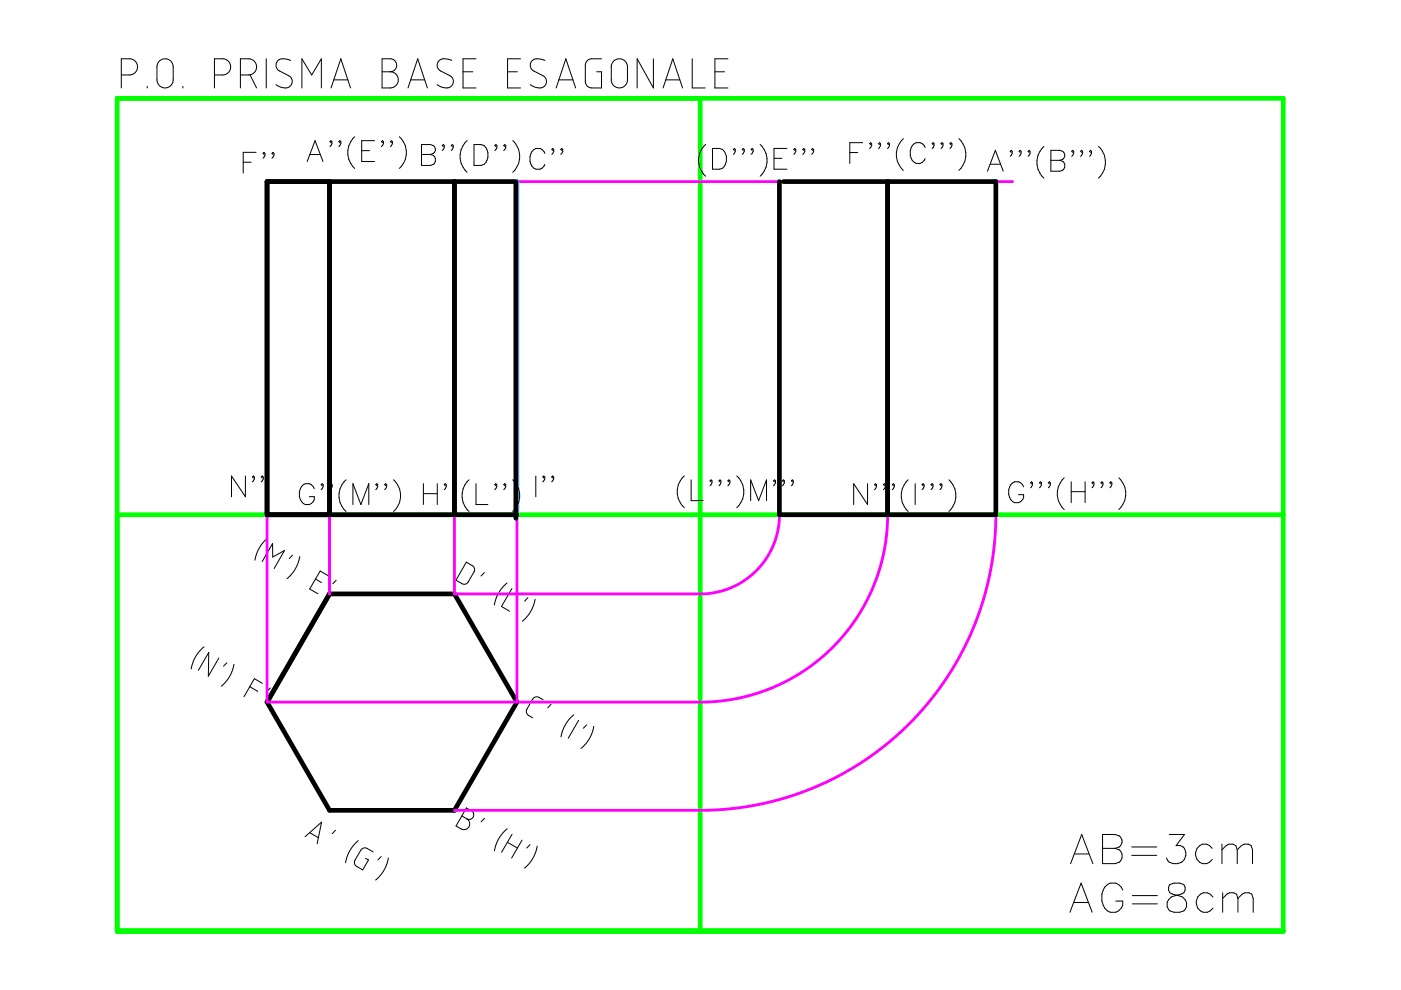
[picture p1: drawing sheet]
<svg xmlns="http://www.w3.org/2000/svg" width="297mm" height="210mm" viewBox="0 0 297 210" stroke-linecap="round" stroke-linejoin="round" font-family="sans-serif">
<path d="M24.8 20.8h247.3v176.6h-247.3zM148.5 20.8v176.6M24.8 109.1h247.3" fill="none" stroke="#0f0" stroke-width=".99"/>
<path d="M56.6 38.5v110.4h92.9l5.2-.5 5-1.1 3.6-1.3 2.4-1.1 3.6-1.9 2.3-1.5 4.4-3.7 2.3-2.4 2.3-2.8 3-5 1.4-2.7 1.2-3.3 .8-2.7 .7-3.5 .4-3.4 .1-2.9M60.2 38.5h154.5M69.9 38.5v87.4M96.4 38.5v87.4h52.8l3.1-.4 2.7-.9 2.2-1.1 2.3-1.7 2.1-2.3 1.6-2.3 1.1-2.4 .7-2.8 .2-2.9M109.6 38.5v110.4M211.1 109.1l-.1 4.2-.5 4.5-.7 4.4-1 4-1.4 4.3-1.3 3.3-1.8 3.9-2.1 3.8-2.7 4-2.3 3-2.8 3.2-2.7 2.8-2.7 2.5-3.7 2.8-3.4 2.4-3.5 2-5.5 2.7-5.8 2.1-5.7 1.5-7 1-4.9 .3h-53.1" fill="none" stroke="#f0f" stroke-width=".59"/>
<g fill="none" stroke="#000" stroke-width=".21">
<path d="M25.7 15.9h1.9l1.1-.5 .4-.7 .1-.6-.2-.7-.4-.5-.9-.4h-2v6.1M31.2 18.3v.3M33.8 13l.7-.5h1l.7 .5 .5 .7v3.5l-.4 .9-.8 .5h-.6l-.7-.1-.5-.4-.3-.6-.1-3.4 .2-.7zM38.8 18.3v.3M45.5 15.9h2.1l.9-.6 .3-.6 .1-.8-.5-1-1-.4h-1.9v6.1M51 15.9h1.9l.9-.4 .4-.6 .2-.6-.1-.7-.3-.6-1-.5h-2v6.1M53 15.9l1.4 2.7M56.5 12.5v6.1M61.6 12.8l-1.1-.3h-1.1l-.7 .6-.2 1 .2 .5 .4 .4 2.6 1.4 .3 .7-.3 .9-.6 .5-.7 .1-1.1-.2-.8-.5M64 18.6v-6.1l2.1 3.4 2-3.4v6.1M70.2 18.6l2.1-6.1 2 6.1M70.8 16.9h2.9"/>
<path d="M81 12.5h2.2l.6 .4 .2 .5 .1 .6-.2 .6-.6 .5-.6 .1 .5 .1 .7 .4 .5 1-.2 1-.8 .8-2.4 .1zM81 15.2h1.7M86.5 18.6l2.1-6.1 2 6.1M87.1 16.9h2.9M95.8 12.8l-1.2-.3h-1l-.7 .6-.2 .9 .6 1 2.5 1.4 .3 .7-.2 .9-.6 .5-.7 .1-1.1-.2-.8-.5M98.2 15.2h2M100.9 12.5h-2.7v6.1h2.7M107.6 15.2h2.1M110.4 12.5h-2.8v6.1h2.8M115.5 12.8l-1.1-.3h-1.1l-.7 .6-.2 1 .2 .5 .4 .4 2.1 1.1 .5 .4 .3 .6-.3 .9-.6 .5-.7 .1-1.1-.2-.8-.5M117.9 18.6l2.1-6.1 2 6.1M118.5 16.9h3"/>
<path d="M127.5 12.5h-2.3l-.6 .3-.4 .5-.1 4.1 .3 .7 .5 .4 2.6 .1v-3.4h-1M130 13l.7-.4 .9-.1 .8 .4 .5 .7 .1 3.6-.4 .8-.8 .6h-.6l-.6-.1-.5-.4-.4-.7-.1-3.5zM138.5 12.5v6.1l-3.4-6.1v6.1M140.6 18.6l2-6.1 2.1 6.1M141.2 16.9h2.9M146.8 12.5v6.1h2.7M151.6 15.2h2M154.3 12.5h-2.7v6.1h2.7M51.6 34.4h1.6M54.3 32.3h-2.7v4.4M56 32.7l-.2-.2 .2-.2a.81 .81 0 0 1-.2 1.2M57.9 32.7l-.2-.2 .2-.2a.79 .79 0 0 1-.2 1.2"/>
<path d="M65.1 34.2l1.7-4.4 1.7 4.4M65.7 32.8h2.2M70.2 30.2l-.2-.2 .2-.2a.82 .82 0 0 1-.2 1.3M72.1 30.2l-.3-.2 .3-.2a.82 .82 0 0 1-.3 1.3M75.2 29a4.5 4.5 0 0 0 0 6.7M76.7 31.9h1.7M79.4 29.8h-2.7v4.4h2.7M81.1 30.2l-.2-.2 .2-.2a.82 .82 0 0 1-.2 1.3M83 30.2l-.2-.2 .2-.2a.82 .82 0 0 1-.2 1.3M84.7 29a4.5 4.5 0 0 1 0 6.7M89.4 30.6h1.8l.7 .3a1.01 1.01 0 0 1 0 1.6l-.7 .2a1.17 1.17 0 0 1 1.2 1.2 1.17 1.17 0 0 1-1.2 1.2h-1.8zM89.4 32.7h1.8"/>
<path d="M94 31.1l-.2-.2 .2-.3a.82 .82 0 0 1-.2 1.3M95.9 31.1l-.2-.2 .2-.3a.82 .82 0 0 1-.2 1.3M99 29.8a4.5 4.5 0 0 0 0 6.7M100.5 30.6h1.5a2.11 2.11 0 0 1 1.4 2.8 1.87 1.87 0 0 1-1.4 1.7h-1.5zM105.1 31.1l-.2-.2 .2-.3a.82 .82 0 0 1-.2 1.3M107 31.1l-.2-.2 .2-.3a.82 .82 0 0 1-.2 1.3M108.7 29.8a4.6 4.6 0 0 1 0 6.7M115.5 32.5a1.53 1.53 0 0 0-1.4-1.1 1.53 1.53 0 0 0-1.5 1.1 2.46 2.46 0 0 0 1 3.4 1.54 1.54 0 0 0 1.9-1.1M117.2 31.9l-.2-.2 .2-.2 .2 .2v.4l-.4 .6M119.1 31.9l-.2-.2 .2-.2 .2 .2v.4l-.4 .6M149.6 30.6a4.5 4.5 0 0 0 0 6.8M151.1 31.5h1.4a2.42 2.42 0 0 1 1.1 3.8l-.4 .4-.7 .2h-1.4z"/>
<path d="M155.7 31.9l-.2-.2 .2-.2a.83 .83 0 0 1-.2 1.2M157.6 31.9l-.2-.2 .2-.2 .2 .2v.4l-.4 .6M159.5 31.9l-.2-.2 .2-.2 .2 .2v.4l-.4 .6M161.2 30.6a4.6 4.6 0 0 1 0 6.8M164.1 33.6h1.7M166.8 31.5h-2.7v4.4h2.7M168.5 31.9l-.2-.2 .2-.2 .2 .2v.4l-.4 .6M170.4 31.9l-.2-.2 .2-.2 .2 .2v.4l-.4 .6M172.3 31.9l-.2-.2 .2-.2 .2 .2v.4l-.4 .6M180.2 32.3h1.7M182.9 30.2h-2.7v4.4M184.6 30.7l-.2-.2 .2-.3 .2 .3v.4l-.4 .6"/>
<path d="M186.5 30.7l-.2-.2 .2-.3 .2 .3v.4l-.4 .6M188.4 30.7l-.2-.2 .2-.3 .2 .3v.4l-.4 .6M191.5 29.4a4.5 4.5 0 0 0 0 6.7M196.2 31.3a1.54 1.54 0 0 0-1.5-1.1 1.54 1.54 0 0 0-1.5 1.1 2.47 2.47 0 0 0 1.1 3.3 1.58 1.58 0 0 0 1.9-1M197.8 30.7l-.2-.2 .2-.3a.83 .83 0 0 1-.2 1.3M199.7 30.7l-.2-.2 .2-.3 .2 .3v.4l-.4 .6M201.6 30.7l-.2-.2 .2-.3 .2 .3v.4l-.4 .6M203.3 29.4a4.6 4.6 0 0 1 0 6.7M209.4 36.3l1.6-4.4 1.7 4.4M210 34.8h2.1M214.4 32.3l-.2-.2 .2-.2a.82 .82 0 0 1-.2 1.2M216.3 32.3l-.2-.2 .2-.2a.82 .82 0 0 1-.2 1.2"/>
<path d="M218.2 32.3l-.2-.2 .2-.2a.82 .82 0 0 1-.2 1.2M221.3 31.1a4.5 4.5 0 0 0 0 6.7M222.8 31.9h1.9l.6 .2a1.03 1.03 0 0 1 0 1.7l-.6 .2a1.16 1.16 0 0 1 1.1 1.1 1.16 1.16 0 0 1-1.1 1.2h-1.9zM222.8 34h1.9M227.4 32.3l-.2-.2 .2-.2a.82 .82 0 0 1-.2 1.2M229.3 32.3l-.2-.2 .2-.2a.82 .82 0 0 1-.2 1.2M231.2 32.3l-.2-.2 .2-.2a.85 .85 0 0 1-.2 1.2M232.9 31.1a4.5 4.5 0 0 1 0 6.7M52 100.9v4.4l-2.9-4.4v4.4M53.7 101.3l-.2-.2 .2-.2a.79 .79 0 0 1-.2 1.3M55.6 119.1l2.2-3.8v2.8l2.5-1.4-2.2 3.8M55.6 101.3l-.2-.2 .2-.2a.79 .79 0 0 1-.2 1.3"/>
<path d="M56.7 114.1l-.9 1-.8 1.1-.6 1.1-.3 1.5M62 117.7l-.7 .7M63.5 118l-.3 1.3-.6 1.4-.9 1.1-.8 .9M66.6 103.6a1.53 1.53 0 0 0-1.4-1.1 1.53 1.53 0 0 0-1.5 1.1 2.52 2.52 0 0 0 1 3.4 1.51 1.51 0 0 0 1.9-1.7h-1M68.3 103l-.2-.2 .2-.2a.82 .82 0 0 1-.2 1.2M70.2 103l-.2-.2 .2-.2a.82 .82 0 0 1-.2 1.2M73.4 101.7a4.5 4.5 0 0 0 0 6.7M74.8 107v-4.4l1.7 4.4 1.7-4.4v4.4M79.9 103l-.2-.2 .2-.2a.85 .85 0 0 1-.2 1.2M81.8 103l-.2-.2 .2-.2a.82 .82 0 0 1-.2 1.2M83.4 101.7a4.5 4.5 0 0 1 0 6.7M89.8 102.6v4.4"/>
<path d="M89.8 104.7h2.9M92.7 102.6v4.4M94.4 103l-.2-.2 .2-.2a.82 .82 0 0 1-.2 1.2M96.3 103l-.2-.2 .2-.2a.82 .82 0 0 1-.2 1.2M98.9 119.2l1.4 .9 .3 .3v.5l-1.3 2.5-.3 .3-.6 .2-1.7-.9zM99.4 101.7a4.5 4.5 0 0 0 0 6.7M100.9 102.6v4.4h2.5M105.1 103l-.2-.2 .2-.2a.82 .82 0 0 1-.2 1.2M107 103l-.2-.2 .2-.2a.82 .82 0 0 1-.2 1.2M108.7 101.7a4.5 4.5 0 0 1 0 6.7M113.6 100.9v4.4M115.3 101.3l-.2-.2 .2-.2a.79 .79 0 0 1-.2 1.3"/>
<path d="M117.2 101.3l-.2-.2 .2-.2a.79 .79 0 0 1-.2 1.3M145.1 100.9a4.5 4.5 0 0 0 0 6.7M146.5 101.7v4.5h2.6M150.7 102.2l-.2-.3 .2-.2 .3 .2v.5l-.5 .6M152.7 102.2l-.3-.3 .3-.2a.83 .83 0 0 1-.3 1.3M154.5 102.2l-.2-.3 .2-.2 .2 .2v.5l-.4 .6M156.2 100.9a4.5 4.5 0 0 1 0 6.7M159.2 106.2v-4.5l1.6 4.5 1.7-4.5v4.5M164.2 102.2l-.2-.3 .2-.2 .2 .2v.5l-.4 .6M166.1 102.2l-.2-.3 .2-.2 .2 .2v.5l-.4 .6M168 102.2l-.2-.3 .2-.2a.83 .83 0 0 1-.2 1.3M183.9 102.6v4.4l-2.9-4.4v4.4"/>
<path d="M185.6 103l-.2-.2 .2-.2a.85 .85 0 0 1-.2 1.2M187.5 103l-.2-.2 .2-.2a.82 .82 0 0 1-.2 1.2M189.4 103l-.2-.2 .2-.2a.82 .82 0 0 1-.2 1.2M192.6 101.7a4.5 4.5 0 0 0 0 6.7M194 102.6v4.4M195.7 103l-.2-.2 .2-.2a.82 .82 0 0 1-.2 1.2M197.6 103l-.2-.2 .2-.2a.82 .82 0 0 1-.2 1.2M199.5 103l-.2-.2 .2-.2a.82 .82 0 0 1-.2 1.2M201.2 101.7a4.5 4.5 0 0 1 0 6.7M217 103.2a1.53 1.53 0 0 0-1.4-1.1 1.53 1.53 0 0 0-1.5 1.1 2.49 2.49 0 0 0 1 3.4 1.51 1.51 0 0 0 1.9-1.7h-1M218.7 102.6l-.2-.2 .2-.2a.85 .85 0 0 1-.2 1.2M220.6 102.6l-.2-.2 .2-.2a.82 .82 0 0 1-.2 1.2"/>
<path d="M222.5 102.6l-.2-.2 .2-.2a.82 .82 0 0 1-.2 1.2M225.6 101.3a4.6 4.6 0 0 0 0 6.7M227.1 102.2v4.4M227.1 104.2h3M230.1 102.2v4.4M231.7 102.6l-.2-.2 .2-.2a.82 .82 0 0 1-.2 1.2M233.6 102.6l-.2-.2 .2-.2a.82 .82 0 0 1-.2 1.2M235.5 102.6l-.2-.2 .2-.2a.82 .82 0 0 1-.2 1.2M237.2 101.3a4.6 4.6 0 0 1 0 6.7M43.2 137.2l-.8 .8-.8 1.1-.7 1.3-.4 1.4M46.4 139.5l-2.2 3.9 .1-5.1-2.2 3.8M66.9 122.8l1.3 .7"/>
<path d="M69.6 122l-1.7-.9-2.2 3.8 1.7 1M71.3 123l-.7 .8M102.7 121.4l-.7 .7M107.5 123.6l-1 .9-.7 1-.6 1.4-.4 1.4M108.5 124.8l-2.2 3.8 1.7 1M111.9 126.7l-.7 .8M113.5 127l-.4 1.4-.6 1.3-.8 1.1-.9 .9M48.1 140.5l-.7 .7M49.6 140.8l-.3 1.4-.6 1.1-.9 1.4-.9 .8M52.9 145.6l1.8 1M55.6 144.9l-1.7-1-2.2 3.8M57.3 145.9l-.7 .7"/>
<path d="M115.1 148.4l-1.1-.7-.5 .1-.6 .4-1.3 2.5 .2 .8 1.1 .7M116.8 149.3l-.7 .8M121.6 151.6l-1.1 1.1-.7 1.1-.5 1.1-.3 1.3M122.7 152.7l-2.2 3.8M124.4 153.7l-.7 .7M125.9 154l-.3 1.2-.6 1.3-.8 1.2-1 1M64.7 177.4l3.5-3.1-1 4.6M65.7 176.6l1.8 1M71.1 176l-.7 .8M76 178.2l-1 1-.8 1.1-.6 1.3-.3 1.3M97.9 173l1.1 .6M98.9 171.3l1.3 .8 .2 .4v.5l-.2 .4-.4 .3-.8-.1 .5 .6v.9l-.5 .6-.8 .2-1.5-.8z"/>
<path d="M102.7 173.5l-.7 .7M107.5 175.7l-.9 .9-.8 1.1-.6 1.3-.4 1.4M107.6 178.6l2.1 1.2M108.6 176.9l-2.3 3.8M110.7 178.1l-2.2 3.8M112.4 179.1l-.7 .7M113.9 179.4l-.4 1.4-.5 1.1-.9 1.3-.9 .9M233.8 176.9h2.6l.9 .3a1.42 1.42 0 0 1 0 2.4l-.9 .3a1.62 1.62 0 0 1 1.6 1.6 1.62 1.62 0 0 1-1.6 1.6h-2.6zM233.8 179.9h2.6M239.9 179.6h5.3M247.9 176.9h3.2l-1.7 2.4a1.67 1.67 0 0 1 2 2.1 2.28 2.28 0 0 1-3.8 1.1l-.3-.6M257 179.9a2 2 0 0 0-2.8-.5 2 2 0 0 0-.4 2.8 1.86 1.86 0 0 0 3.2 0"/>
<path d="M259.1 179v4.1M79.1 180.6l-1.5-.8h-.4l-.5 .2-1.5 2.5-.1 .5 .2 .4 1.6 1 1.2-2.1-.6-.3M80.8 181.6l-.7 .7M82.3 181.9l-.3 1.5-.6 1.2-.7 1-1.1 1M226.8 193.4l2.4-6.2 2.4 6.2M227 183.1l2.3-6.2 2.4 6.2M227.7 191.3h3M227.9 181.1h2.9M238 188.7a2.15 2.15 0 0 0-2-1.5 2.15 2.15 0 0 0-2.1 1.5 3.5 3.5 0 0 0 1.5 4.7 2.11 2.11 0 0 0 2.6-2.3h-1.4M239.9 181.4h5.3M240.1 189.9h5.3M240.1 191.6h5.3"/>
<path d="M248 187.5a1.27 1.27 0 0 0 .6 2.1l1.2 .3a1.78 1.78 0 0 1 1.8 1.6 1.78 1.78 0 0 1-1.5 1.9h-1.2a1.71 1.71 0 0 1-1.5-1.4 1.71 1.71 0 0 1 .9-1.8l2.1-.6a1.27 1.27 0 0 0 .6-2.1l-.9-.3h-1.2zM257.2 190.2a2 2 0 0 0-2.9-.5 2 2 0 0 0-.4 2.8 1.86 1.86 0 0 0 3.3 0M259.1 180.2l.9-.9 .5-.3h.9l.6 .3 .3 .9M259.2 190.5l.9-.9 .6-.3h.9l.6 .3 .3 .9M259.2 189.3v4.1M262.3 180.2l.9-.9 .6-.3h.9l.6 .3 .3 .9v2.9M262.3 180.2v2.9M262.5 190.5l.9-.9 .5-.3h.9l.6 .3 .3 .9v2.9M262.5 190.5v2.9"/>
</g>
<path d="M69.9 38.5v70.6M96.4 38.5v70.6M109.4 38.6v71.3M109.6 38.5h-53v70.6h53M165.2 38.5v70.6h45.9v-70.6h-45M188.2 38.5v70.6M69.9 125.9h26.5l13.2 23-13.2 22.9h-26.5l-13.3-22.9z" fill="none" stroke="#000" stroke-width=".99"/>
<path d="M109.6 38.5v70.6" fill="none" stroke="#5af" stroke-width=".99"/>
</svg>
